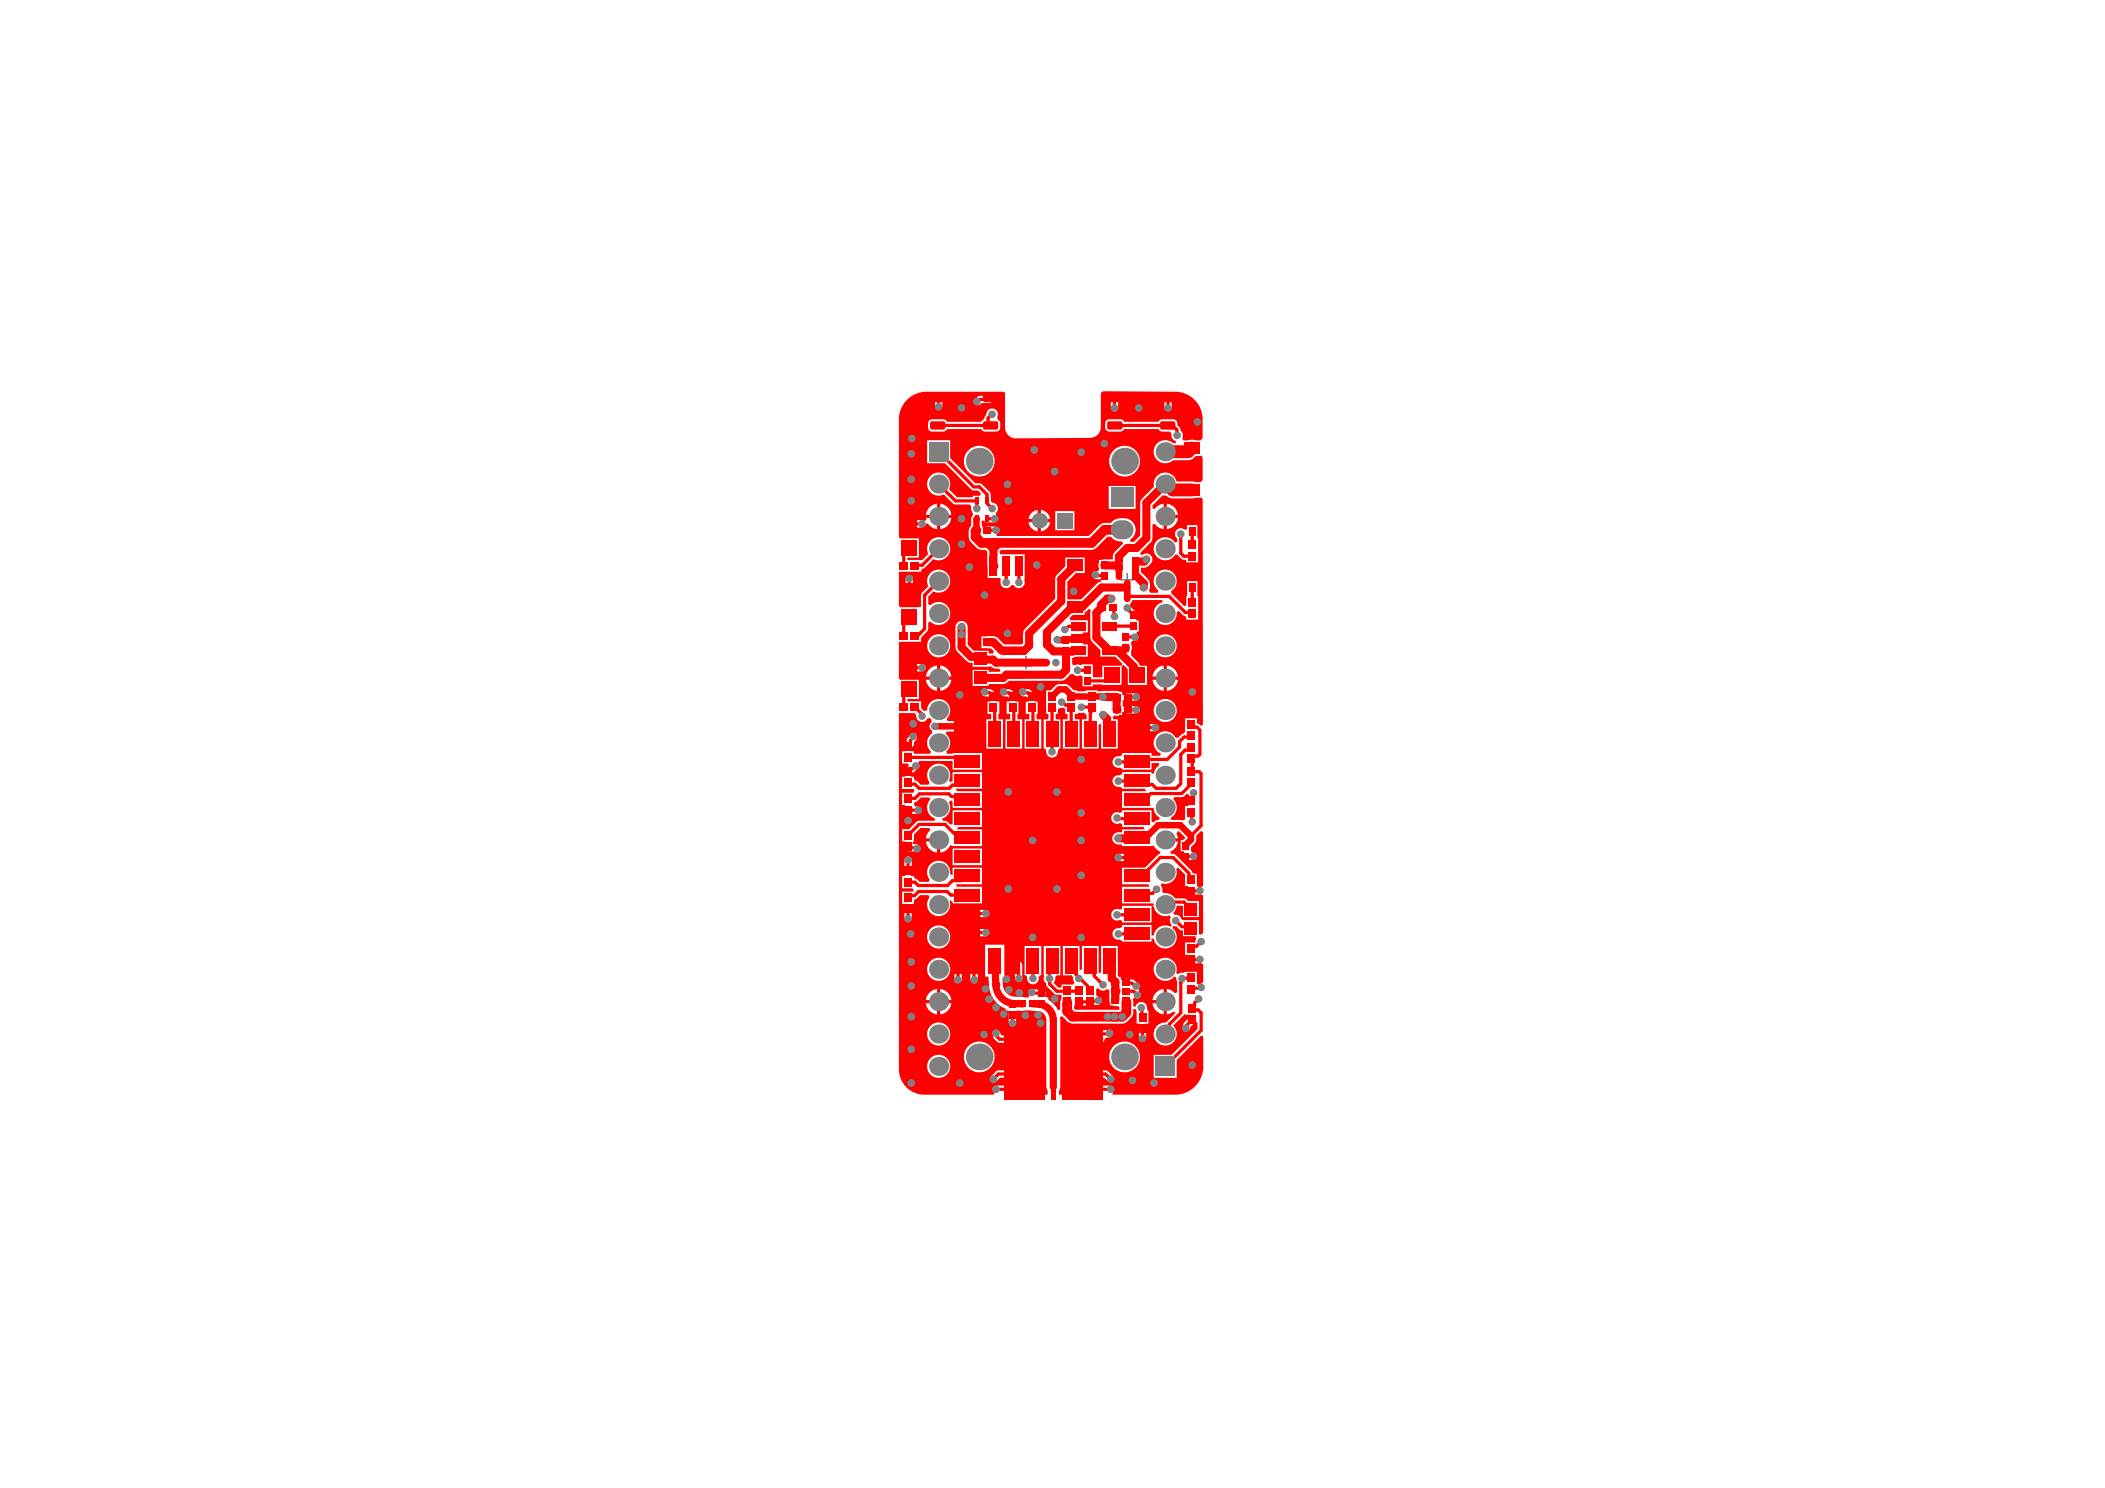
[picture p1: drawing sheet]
<svg xmlns="http://www.w3.org/2000/svg" width="297mm" height="210mm" viewBox="0 0 297 210" stroke-linecap="round" stroke-linejoin="round" font-family="sans-serif">
<path d="M140.2 83.1h1.8M141.1 82.2v1.8M143.9 93.5h1.8M144.8 92.6v1.8M158.2 81.8h1.8M159.1 80.9v1.8" fill="none" stroke="#008080" stroke-width=".18"/>
<g fill="#f00">
<path d="M164.4 118.3h1.8l-.2-.7 .2-.3h.2l.9 .9-.4 .3h-.3v1.6h.4l.1 .3a.51 .51 0 0 0-.2 .6 .51 .51 0 0 0 .6 .3h.9a.52 .52 0 0 0 .5-.6 .52 .52 0 0 0-.6-.4l-.2-.2v-.6a1.42 1.42 0 0 0 .7-1.6l.7-.7 .3 .1v7.6l-.1 .1a.69 .69 0 0 1-.8 0v-1.7l-.6-.1-.2-.4-2.2-2.2-.2-.1-.5-.1v-.3a1.78 1.78 0 0 0 1-1.4h-1.8z"/>
<path d="M165.7 112.4h1.3l.5-.4 .3 .1v.4a.52 .52 0 0 0-.1 .9l-.1 .3h-.4v1.9l-.3 .1h-1.6l-.1-.4a1.6 1.6 0 0 0 .4-2.5z"/>
<path d="M163.9 124.6a1.61 1.61 0 0 0 2.1-2l.3-.2 .9 1v1.6h.4l.1 .3a.52 .52 0 0 0-.1 .7 .52 .52 0 0 0 .6 .2l1.2-.1 .4 .2v5.3l-.3 .2-.3-.1v-1.9h-2.3l-.2-.2a.81 .81 0 0 0-1-.6l-.1-.2a1.49 1.49 0 0 0 .4-1h.9v1.6h2.3v-2.3h-1.5l-.4-.3-1.5-.1a1.6 1.6 0 0 0-1.6-.7l-.2-.3a.74 .74 0 0 0-.2-.8z"/>
<path d="M150.9 87.2l.5-.5h1.7v-.3l.6-.5 .2 .2v.3v3.9l1.4 1.4v.9h2.1l1 1-.2 .3h-2.6v1.6h-1.4v-1.8h-1.4l-.4 .1-.5-.1-.3 .2-.3-.2v-.9l.5-.2h1.7v-1.7h-.6l-.1-.3a.74 .74 0 0 0 0-1.1l.1-.3h.6v-1.7h-2.4z"/>
<path d="M151.6 141.8l.2-.1 .4 .1 2.7-.1a.56 .56 0 0 0 .6-.5 .56 .56 0 0 0-.5-.6l-.3-.2v-.9l.3-.1a.79 .79 0 0 0 1.2 .1l.3 .1 .1 2.2 1 .1 .4 .2v.4l-6.3-.1-.1-.1z"/>
<path d="M138.7 76.8h2.9l-1.4 1.5z"/>
<path d="M127.7 56.7a3.8 3.8 0 0 1 3.1-1.4h10.7l.3 .1v5a1.53 1.53 0 0 0 1.4 1.4h10.7a1.52 1.52 0 0 0 1.4-1.6v-4.6l.2-.3h10.3a3.9 3.9 0 0 1 3.9 3.9v2.6l-.3 .3-1.2-.1-1.2 .1-.2-.3 .1-.5-.3-.6-.1-.3-.4-.4v-.3a.58 .58 0 0 0-.5-.6h-1.6l-.4 .2-.1 .2h-4.9l-.1-.2-.4-.2h-1.6l-.4 .2-.1 .2a1.14 1.14 0 0 0 .3 1.3l1.8 .1 .4-.2 .1-.2h4.9l.3 .3 1.3 .1 .2 .4a.83 .83 0 0 0 .6 .9v.3h-.4a1.63 1.63 0 0 0-2.3 .1 1.63 1.63 0 0 0 0 2.3 1.63 1.63 0 0 0 2.3 0h2.5l.2-.1 .6-.5h.8l.1 .3v3.1l-.3 .3-3.4-.1-.1-.2a1.63 1.63 0 0 0-2-1 1.63 1.63 0 0 0-1.1 2l-1.8 1.9-.1 4.9-.9 .9h-.4l-.1-.3a1.63 1.63 0 0 0 .7-1.8 1.63 1.63 0 0 0-1.6-1.2 1.87 1.87 0 0 0-1.8 .7h-1.3l-1.9 1.8h-13v-.3a.51 .51 0 0 0 .5-.5 .51 .51 0 0 0-.6-.5h-1.9l-.1-.2v-.6l.4-.1 .4 .3 1.3-.1a.56 .56 0 0 0 .3-.5 .56 .56 0 0 0-.3-.5l-.1-.2 .2-.2a.81 .81 0 0 0-.7-1.3l-.2-.2v-.8l-.2-.5-1.2-1.2h-.8l-3.5-3.6v-2.5h-3.3v3.2h2.5l3.8 3.7 .3 .2h.6l.4 .4-.1 .3h-1v.2h-2.3l-1.1-1.1a1.63 1.63 0 0 0-1.2-2.3 1.63 1.63 0 0 0-1.9 1.8 1.63 1.63 0 0 0 2.4 1.2l1.4 1.4 2.3 .1 .2 .3-.1 .4 .3 .6-.3 .7v1a2.19 2.19 0 0 0 0 2.3 2.19 2.19 0 0 0 2.1 1.1l.2 .2 .1 3.7h1.8v.5a.82 .82 0 0 0 .5 .9 .82 .82 0 0 0 1-.4h.4v.1a.82 .82 0 0 0 1.1 .3 .82 .82 0 0 0 .3-1l.1-3.7h-3.4l-.2-.4 .3-.2h12.7l.4-.1 .3-.2 1.6-1.6h.5l.1 .2a1.77 1.77 0 0 0 1.5 .5l.1 .3-1.4 1.4-.1 .8-1.9 .1-.1 .8 .1 .7-.3 .1a.56 .56 0 0 0-.7 .5 .56 .56 0 0 0 .6 .6h.7v.3l-.5 .3-2.3 2.2h-2v-2.5l1.2-1.2h1.3v-2.1h-2.8v1.2l-1.3 1.5-.1 3.1-4.3 4.2-.2 .6v1.4l-.2 .2h-2.5l-.9-.9a1.95 1.95 0 0 0-1.6-.2h-.7v1.6l1.3 .1 .5 .4-.2 .3h-.6v-.4h-2.1l-.9-.8v-2.6a.86 .86 0 0 0-.8-.8 .86 .86 0 0 0-.9 .8v2.9l.3 .6 1.3 1.4 .3 .1 .6 .1v.6l2.5-.1 .1 .1a1.46 1.46 0 0 0 1.1 .2l.2 .4-.1 .1h-1.6v-.3h-2.2v2.3h2.2v-.3h2.1l.3-.1 .5-.4h7.4a2.07 2.07 0 0 0 1.3-.9h.3a.77 .77 0 0 0 1 .2l.4 .1v1.4h1.4v-.2h4.1v-2.6l.2-.2 .6 .6 .1 2.2h2.7v-2.7h-1.1l-.2-.5-1-.9v-.7a.76 .76 0 0 0 0-.9v-.3l.2-.2a.55 .55 0 0 0 .8-.2 .55 .55 0 0 0-.2-.8v-.3h.3v-1.6h-.4l.1-1-.8-.9-.2-.2 .4-.8h4.2v.4a1.63 1.63 0 0 0-1.2 1.9 1.63 1.63 0 0 0 1.9 1.3 1.63 1.63 0 0 0 1.3-1.8l.3-.2 .6 .6 .4 .1 .1 .5h1.7l-.1-5.4h-1.5l-.1 3.4-.3 .1-1.8-1.8v-.3a1.64 1.64 0 0 0 .5-2.4 1.64 1.64 0 0 0-2.5-.2 1.64 1.64 0 0 0 .2 2.5l-.1 .3h-1.1l-.2-.3 .1-.1a1.68 1.68 0 0 0-.2-1.5l-1-1v-.6a1.31 1.31 0 0 0 1.6-1.5 .86 .86 0 0 0-1.4-.3h-.2l-.1-.4 1.7-1.7v-2.2h.4a1.81 1.81 0 0 0 1.2 .7v-3.7a1.78 1.78 0 0 0-1.3 .8l-.3-.1v-.4l1.5-1.4h.5l.3 .2 .6 .2 4.1-.1 .1 .3v31.7l-.3 .2-.5-.3v-.8h-1.7v1.9l-.1 .3-.4 .1-.5 .5-.3-.1-.2-.2a1.64 1.64 0 0 0-2.6 0 1.64 1.64 0 0 0 .7 2.5l-.1 .3h-1.2v-.4h-4.2v.3l-.3 .2a.82 .82 0 0 0-1 .8 .82 .82 0 0 0 1 .8l.3 .3h4.2v-1h1l.1 .4a1.56 1.56 0 0 0-.8 1.1h-.3v-.2h-4.2v.3l-.3 .2a.83 .83 0 0 0-1 .8 .83 .83 0 0 0 1 .8l.3 .3h3.2l.2 .3h-3.4v2.4h4.2h.3v.1a1.57 1.57 0 0 0 .8 1.2v.4h-.4l-.4 .3-.3-.1v-1.6h-4.2l-.1 .3-.2 .1-.2-.1a.82 .82 0 0 0-1 .9 .82 .82 0 0 0 1.2 .6l.3 .2v.4h3.1l.1 .3h-3.2v.4a1.04 1.04 0 0 0-1.4 .9 .86 .86 0 0 0 .9 .8h.5v.2h4.5l.5 .6 .4 .2v.2l-.1 .2-.2 .1-1.8 1.8h-3.3v2.3h3.7l.2 .4h-3.9v2.3h4.5v.4h-4.5v.4l-.3 .1a.82 .82 0 0 0-1.2 .7 .82 .82 0 0 0 1.2 .8l.3 .1v.2h4.2v-2.3h.3l.1 .4a1.7 1.7 0 0 0 2.2 .9l.1 .3-.1 .3a.75 .75 0 0 0 .3 .8l-.3 .2a1.62 1.62 0 0 0-2.3 1.3l-.3-.1v-1.4h-4.2v.2l-.3 .2a.83 .83 0 0 0-1 .9 .83 .83 0 0 0 1 .7l.3 .3h4.2v-.4h.3l.1 .4a1.64 1.64 0 0 0 2.5 .7 1.64 1.64 0 0 0 0-2.6l.2-.3 .4 .1 .6 .5 .3 .1v.8h1.8l.1 .3-.2 .6h-1.4v1.7h.4l.1 .3a.52 .52 0 0 0-.1 .7 .52 .52 0 0 0 .6 .2l1.3-.1 .3 .2v2.5l-.6 .4-.3-.1v-1.7h-1.7l-.2 .1a.74 .74 0 0 0-.8 .2l-.2-.1v-.4a1.64 1.64 0 0 0-1.9-1.8 1.64 1.64 0 0 0-1.1 2.5 1.64 1.64 0 0 0 2.7 .2l.3 .1 .1 .6v1.5l-.3 .1a1.74 1.74 0 0 0-1.1-.6v3.6l.8-.4 .4 .2-1.3 1.3a1.63 1.63 0 0 0-1.8 2 1.63 1.63 0 0 0 2.4 1.1 1.63 1.63 0 0 0 .3-2.6l1.6-1.6h.7l.1 .4-.3 .3a1.2 1.2 0 0 0-.7 .9 .54 .54 0 0 0 .3 .8 .54 .54 0 0 0 .7-.4 .49 .49 0 0 1 .4-.5l.4-.4h.3v.9l-3.7 3.7h-2.5v3.2h3.2v-2.5l3.5-3.4 .3 .1v4.2a4 4 0 0 1-3.6 4h-9.2v-.3l.1-.1a.51 .51 0 0 0 .1-.5 .51 .51 0 0 0-.5-.4h-1.1l-.8-.8 .1-.3h.9l.7 .7a.51 .51 0 0 0 .7-.2 .51 .51 0 0 0-.1-.6l-.9-.9h-1.8l-1.1-1.1v-.5l2.4-2.5 .4-.5a.63 .63 0 0 0 .8-.3 .63 .63 0 0 0-.2-.8h-1.3a.51 .51 0 0 0-.5 .5v.5l-2.6 2.7-.1 2 .2 .4 2.7 2.7v.3h-5.7v-.5l.2-.6v-9.8l.3-.2 .7 .8 .4 .2 .3 .1h5.9a2.06 2.06 0 0 0 2.7-1.6v-.5h.3l.2 .4v1.7h.4l.1 .3-.2 .4v1.4a.51 .51 0 0 0 .5 .5 .51 .51 0 0 0 .5-.5v-1.4l-.2-.4 .1-.3h.5v-1.7l-.2-.4a.83 .83 0 0 0-.7-1 .83 .83 0 0 0-1 .7h-.3l-.1-1.1 .3-.2a.54 .54 0 0 0 .8-.1 .54 .54 0 0 0-.2-.8v-.3l.1-.2a.5 .5 0 0 0-.4-.7 .98 .98 0 0 0-1.1-.4 .49 .49 0 0 0-.8 .1l-.3-.1v-.4h-.3l-.2-.2v-4.2h-2.3v3.7l-.3 .2-.1-3.9h-2.3v3.3l-.3 .2-.1-3.5h-2.3v4.2h1.2l.4 1-.2 .3h-1.6v.4h-.5l-.7-.7a.77 .77 0 0 0 .3-.8l.2-.2h.5v-4.2h-2.3v4.2l.1 .1a.78 .78 0 0 0 .2 1l.2 .5 1 1 .3 .1h.7v.6l-.2 .5v1l-.3 .1a2.98 2.98 0 0 0-1.4-1.4v-.4h-.3l-.2-.3a.5 .5 0 0 0-.4-.8l-1.2-.1a.51 .51 0 0 0-.7 .2 .51 .51 0 0 0 .1 .7l-.1 .3-.9-.1a2.23 2.23 0 0 1-2.5-.9l-.1-.4-.1-1.3 .2-.2v-4.5h-2.7v4.5h.5l.1 1.3a3.7 3.7 0 0 0 2.3 3.2v.2h.4l.1 .4-.1 .2 .1 1.2a.52 .52 0 0 0 .5 .5 .52 .52 0 0 0 .5-.6l-.1-1.3 .1-.3h.8a3.4 3.4 0 0 1 1.9 0h.3a1.27 1.27 0 0 1 1.3 1.3v9.4l.1 .6v.5h-5.6l-.1-.3 2.9-2.9v-2l-.1-.3-2.6-2.7-.4-.1h-.5l-.2-.2a.55 .55 0 0 0-.7-.7 .55 .55 0 0 0-.3 .9v.3a1.31 1.31 0 0 0 1.5 .7l2.3 2.3v.5l-1.1 1.1h-2.2l-1 1a.51 .51 0 0 0 .2 .6 .51 .51 0 0 0 .6 0l.6-.6h1.3l.1 .3-.8 .8-1.4 .1a.5 .5 0 0 0-.3 .4 .5 .5 0 0 0 .3 .5l-.1 .3h-10.1l-.7-.1a3.6 3.6 0 0 1-2.5-3.5v-50.2h2.2l.2 .3v.3a.87 .87 0 0 0 .8 .6 .87 .87 0 0 0 .8-.5h.3l.2 .2v.4a.72 .72 0 0 0 .1 1.2v.3a1.61 1.61 0 0 0-.1 2.6l-.1 .3h-2.3v-.3h-.5v-.4a.89 .89 0 0 0 .5-.9 .65 .65 0 0 0 .4-.8 .65 .65 0 0 0-.7-.5l-.7 .9v.4l-.2 .2a.5 .5 0 0 0 0 .8l-.1 .3h-.4v1.7h.8l.2 .3a.84 .84 0 0 0-.6 1l.1 .2-.1 .4h-.4v1.7l1.7 .1-.1 .4h-1.6v1.8h.4l.1 .3a.52 .52 0 0 0-.1 .6 .52 .52 0 0 0 .4 .3h1.5a.52 .52 0 0 0 .5-.5 .52 .52 0 0 0-.5-.5h-.4l-.2-.2v-.2l.1-.3 .4-.1 .5-.5h1.1l.2 .3-.1 .1a1.62 1.62 0 0 0 .7 2.6v.3h-2.4l-1.2 1.2h-1v1.7h.4l.1 .4a.65 .65 0 0 0-.1 .6 .65 .65 0 0 0 .6 .4l.9 .1a.56 .56 0 0 0 .7-.5 .56 .56 0 0 0-.6-.6l-.6-.1 .3-.3v-1l.9-.9h1.2l.2 .3a1.74 1.74 0 0 0-.7 1.2h1.8v.2h.3v1.8a1.88 1.88 0 0 0 1.4-1.1l.3 .1h4.2v-2.3h-3.6l.2-.3h3.4v-2.4h-4.2v1.9l-.3 .1-.6-.5h-.5v-.3a1.6 1.6 0 0 0 .9-2.3l.2-.3 .2 .1 .1 .1v.9h4.2v-2.4h-3.5l-.2-.3h3.7v-2.4h-4.2v1.3l-.3 .1-.2-.2a1.63 1.63 0 0 0-1.6-2.4 1.63 1.63 0 0 0-1.1 2.7l-.2 .3h-1.1l-.4-.4-.4-.2-.1-.3v-.2h-.5l-.1-.4 1-.7a.51 .51 0 0 0 .2-.8l.1-.3h4.7v1.2h4.2v-2.4h-4.2v.1h-.8l-.1-.3 .2-.2a1.63 1.63 0 0 0-.2-2.3l.1-.3h1.5l.9 .9a.74 .74 0 0 0 1 0 .74 .74 0 0 0 0-1.1l-1.3-1.2-2-.1-.1-.3 .1-.2a1.63 1.63 0 0 0-.7-2.5 1.63 1.63 0 0 0-2.2 1.4l-.3 .2-.5-.4v-1h-2v-.3h1.7v-2.7h-2.7l-.1-.3v-5.1h3.1v-.5l.9-1.1 .1-1.1 .3-.1 .2 .1a1.63 1.63 0 0 0 2.2-.2 1.63 1.63 0 0 0-.1-2.3 1.63 1.63 0 0 0-2.3 .1l-.3-.1v-1.1l.7-.8 .1 .1a1.63 1.63 0 0 0 2.3-1.3 1.63 1.63 0 0 0-1.9-1.8 1.63 1.63 0 0 0-1.2 2.3l-1 1.1v1.8l-3 .1-.1-.3v-4.7h3.1l.1-.5 .4-.1 1.2-1.2a1.63 1.63 0 0 0 2.4-1.2 1.63 1.63 0 0 0-1.9-1.9 1.63 1.63 0 0 0-1.2 2.3l-.9 .9h-2.1v-.3h1.7v-2.7h-2.7l-.1-.3v-16.9l.1-.8 .3-.7zM137.5 56.3a.6 .6 0 0 0 .2 .8 .6 .6 0 0 0 .8-.2h1.1a.62 .62 0 0 0 .7-.6 .62 .62 0 0 0-.5-.7l-.4 .2-1.3 .1zM132 55.8a.5 .5 0 0 0-.1 .7v.9a.51 .51 0 0 0 .6 .5 .51 .51 0 0 0 .5-.5v-1.1l-.2-.4a.56 .56 0 0 0-.8-.1zM164.4 55.8l-.1 .4v1.3a.51 .51 0 0 0 .5 .6 .51 .51 0 0 0 .5-.6v-1.3l-.2-.4a.51 .51 0 0 0-.7 0zM156.9 55.8l-.1 .4v1.3a.51 .51 0 0 0 .5 .6 .51 .51 0 0 0 .5-.6v-1.1a.51 .51 0 0 0-.2-.7 .51 .51 0 0 0-.7 .1zM131.1 59.3a1.12 1.12 0 0 0 .2 1.5l1.8 .1 .4-.2 .1-.2h4.9l.1 .2 .4 .2h1.6a.58 .58 0 0 0 .5-.6v-.6l-.1-.4a.5 .5 0 0 1-.2-.7 .82 .82 0 0 0-.7-1 .82 .82 0 0 0-.9 .9l-.7 1h-4.9l-.1-.2-.4-.2h-1.6zM156.5 65.1a2.2 2.2 0 0 0 4.4 0 2.2 2.2 0 0 0-4.4 0zM136 65.1a2.2 2.2 0 0 0 4.4 0 2.2 2.2 0 0 0-4.4 0zM156.5 68.6v3.2h3.7v-3.2zM132.7 71v1.6h1.6a1.81 1.81 0 0 0-1.6-1.6zM131 71.7l-.4 .9h1.6v-1.6a1.81 1.81 0 0 0-1.2 .7zM164.7 71v1.6h1.5a1.81 1.81 0 0 0-1.5-1.6zM146.9 71.9v1.3h1.3a1.53 1.53 0 0 0-1.3-1.3zM145.4 72.5l-.3 .7h1.3v-1.3l-.7 .3zM128 73.4a.66 .66 0 0 0-.1 .6 .66 .66 0 0 0 .6 .4h1.6a.5 .5 0 0 0 .5-.5l.3-.1a1.73 1.73 0 0 0 1.3 .9v-1.6h-1.6l.1 .2a.39 .39 0 0 1-.6 .1h-1.4a.51 .51 0 0 0-.7 0zM164.7 73.1v1.6a1.81 1.81 0 0 0 1.5-1.6zM132.7 73.1v1.6a1.81 1.81 0 0 0 1.6-1.6zM163.1 76.4a1.63 1.63 0 0 0 .4 2.4 1.63 1.63 0 0 0 2.3-.6l.4 .1a1.23 1.23 0 0 0 1.2 .7v.3h1.7l-.1-5.2h-1.5v.5l-.3 .2a.82 .82 0 0 0-1.2 0 .82 .82 0 0 0 .1 1.2v.4l-.3 .1a1.62 1.62 0 0 0-2.7-.1zM148.9 72.1v2.7h2.7v-2.7zM145.1 73.7a1.53 1.53 0 0 0 1.3 1.3v-1.3zM146.9 73.7v1.3a1.53 1.53 0 0 0 1.3-1.3zM128 81.3l-.2 .3v1.8a.51 .51 0 0 0 .5 .5 .51 .51 0 0 0 .5-.5v-1.8a.51 .51 0 0 0-.3-.5 .51 .51 0 0 0-.5 .2zM162.8 91.1a1.65 1.65 0 0 0 3.3 0 1.65 1.65 0 0 0-3.3 0zM130.8 91.1a1.65 1.65 0 0 0 3.3 0 1.65 1.65 0 0 0-3.3 0zM128 93.3a.51 .51 0 0 0 0 .7l.7 .7h1.4a.51 .51 0 0 0 .5-.5 .51 .51 0 0 0-.5-.5h-1l-.4-.4a.51 .51 0 0 0-.7 0zM132.7 93.9v1.5h1.6a1.81 1.81 0 0 0-1.6-1.5zM131 94.6l-.4 .8h1.6v-1.5a1.81 1.81 0 0 0-1.2 .7zM164.7 93.9v1.5h1.5a1.81 1.81 0 0 0-1.5-1.5zM163 94.6l-.4 .8h1.6v-1.5a1.81 1.81 0 0 0-1.2 .7zM164.7 95.9v1.6a1.81 1.81 0 0 0 1.5-1.6zM162.6 95.9a1.81 1.81 0 0 0 1.6 1.6v-1.6zM132.7 95.9v1.6a1.81 1.81 0 0 0 1.6-1.6zM130.6 95.9a1.81 1.81 0 0 0 1.6 1.6v-1.6zM147.6 97.4v3.3h.3v.8h-.6v4.1h.2l.2 .3a.83 .83 0 0 0 .8 1 .83 .83 0 0 0 .8-1l.1-.3h.2v-4.1h-.6v-.8h.3v-.6l.3-.3h.4l.3 .2v.7h.3v.8h-.6v4.1h2.3v-4.1h-.6v-.8h.3l.3-.2 .1 .1a.64 .64 0 0 1 .9 .4v.5h-.6v4.1h2.3v-3.3l.3-.2 .1 3.5h2.3v-4.1h-.6l-.1-.3 .3-.3 .3 .1 .7-.1 .1-.5h.3l.4 .2h1.2a.51 .51 0 0 0 .5-.5 .51 .51 0 0 0-.5-.5h-1.2l-.3 .2-.4-.1v-.9l.4-.1 .3 .1h1.2a.51 .51 0 0 0 .5-.5 .51 .51 0 0 0-.5-.5h-1.2l-.4 .2h-.3l-.1-.4-.7-.1h-2.7v-.1h-1.7v.1h-1.2v-.1h-.5a1.89 1.89 0 0 0-3.2 0zM162.8 100.2a1.65 1.65 0 0 0 3.3 0 1.65 1.65 0 0 0-3.3 0zM160.1 103.2a.51 .51 0 0 0 0 .7 .51 .51 0 0 0 .7 0l.7-.8h1.5a.51 .51 0 0 0 .5-.5 .51 .51 0 0 0-.5-.5l-1.9 .1zM144 97.2a.61 .61 0 0 0-.1 .7 .61 .61 0 0 0 .5 .3h.4l.5 .4-.1 .4h-.5v1.7h.5v.8h-.6v4.1h2.3v-4.1h-.6v-.8h.1v-1.7h-.4l-.1-.4 .2-.3a1.43 1.43 0 0 0-1.5-1.1 .5 .5 0 0 0-.6 0zM141.3 97.2a.61 .61 0 0 0-.1 .7 .61 .61 0 0 0 .5 .3h.4l.5 .4-.1 .4h-.4v1.7h.4v.8h-.6v4.1h2.3v-4.1h-.6v-.8h.1v-1.7h-.4l-.1-.4 .2-.3a1.43 1.43 0 0 0-1.5-1.1 .5 .5 0 0 0-.6 0zM138.6 97.2a.61 .61 0 0 0-.1 .7 .61 .61 0 0 0 .5 .3h.4l.5 .4-.1 .4h-.4v1.7h.5v.8h-.7v4.1h2.3v-4.1h-.6v-.8h.1v-1.7h-.4l-.1-.4 .2-.3a1.43 1.43 0 0 0-1.5-1.1 .5 .5 0 0 0-.6 0zM130.6 118.7a1.81 1.81 0 0 0 1.6 1.6v-1.6zM157.4 120.6a.51 .51 0 0 0-.1 .6 .51 .51 0 0 0 .5 .3h2.5a.54 .54 0 0 0 .6-.7 .54 .54 0 0 0-.8-.4h-2.3zM134.4 119.7v2.3h4.2v-2.3zM127.8 121l-.2 .3v1.6l.2 .4-.1 .3h-.4v1.7h1.5l.1 .3-.1 .2h-1.5v1.7h.4l.1 .3-.2 .4v1.4a.51 .51 0 0 0 .5 .5 .51 .51 0 0 0 .5-.5v-1.4l-.2-.4 .1-.3h.5v-.6l.4-.2 .4-.4h1.2l.2 .3a1.64 1.64 0 0 0 1 2.6 1.64 1.64 0 0 0 1.8-2.2h.1l.3 .3v.1h4.2v-2.3h-3.5l-.2-.3 3.7-.1v-2.3h-4.2v1l-.3-.1a1.63 1.63 0 0 0-2.1-1.8 1.63 1.63 0 0 0-.8 2.6l-.1 .3h-1.3l-.3-.3-.4-.2-.1-.3h-.5l-.1-.3 .2-.4v-1.6a.51 .51 0 0 0-.3-.5 .51 .51 0 0 0-.5 .2zM136.1 128.6a.51 .51 0 0 0 0 .7 .51 .51 0 0 0 .7 .1h2.3a.51 .51 0 0 0 .5-.5 .51 .51 0 0 0-.5-.5h-2.5zM136.1 131.3a.51 .51 0 0 0 0 .7 .51 .51 0 0 0 .7 .1h2.3a.51 .51 0 0 0 .5-.5 .51 .51 0 0 0-.5-.6h-2.5zM130.8 132.2a1.65 1.65 0 0 0 3.3 0 1.65 1.65 0 0 0-3.3 0zM130.8 136.7a1.65 1.65 0 0 0 3.3 0 1.65 1.65 0 0 0-3.3 0zM142.7 135.2a.51 .51 0 0 0 0 .7l.5 .5v1.6a.53 .53 0 0 0 .6 .5 .53 .53 0 0 0 .4-.7v-1.6a1.83 1.83 0 0 0-.9-1.2h-.4zM134.8 136.5l-.1 .3v1.2a.53 .53 0 0 0 .4 .7 .53 .53 0 0 0 .6-.5v-1.2l.8-.8 .4 .5v1.5a.53 .53 0 0 0 .6 .5 .53 .53 0 0 0 .5-.7l-.1-1.7-1-1.1a.51 .51 0 0 0-.8 0zM144.6 133.4v4.2h.2l.2 .2a.83 .83 0 0 0 .8 1.1 .83 .83 0 0 0 .8-1.1l.1-.2h.2v-4.2zM132.7 139.5v1.6h1.6a1.81 1.81 0 0 0-1.6-1.6zM131 140.2l-.4 .9h1.6v-1.6a1.81 1.81 0 0 0-1.2 .7zM163 140.2l-.4 .9h1.6v-1.6a1.81 1.81 0 0 0-1.2 .7zM162.6 141.5a1.81 1.81 0 0 0 1.6 1.6v-1.6zM132.7 141.5v1.6a1.81 1.81 0 0 0 1.6-1.6zM130.6 141.5a1.81 1.81 0 0 0 1.6 1.6v-1.6zM130.8 145.9a1.65 1.65 0 0 0 3.3 0 1.65 1.65 0 0 0-3.3 0zM156.5 149.1a2.2 2.2 0 0 0 4.4 0 2.2 2.2 0 0 0-4.4 0zM136 149.1a2.2 2.2 0 0 0 4.4 0 2.2 2.2 0 0 0-4.4 0zM130.8 150.4a1.65 1.65 0 0 0 3.3 0 1.65 1.65 0 0 0-3.3 0z"/>
</g>
<path d="M137.8 70.7v1M139.3 70.7v.4l.7 .6M142 79.9v2.3M143.8 79.9v2.3" fill="none" stroke="#f00" stroke-width=".46"/>
<circle cx="137.8" cy="71.7" r=".23" fill="#f00"/>
<path d="M134.8 70.7h3" fill="none" stroke="#f00" stroke-width=".46"/>
<path d="M135.7 88.4v2.9l1.3 1.4h1.1l.3 .2" fill="none" stroke="#f00" stroke-width="1.1"/>
<path d="M138.5 76.6h1.7" fill="none" stroke="#f00" stroke-width="1.4"/>
<circle cx="140.2" cy="79.9" r=".57" fill="#f00"/>
<path d="M140.2 76.6v3.3M151.7 79.7h-.3l-.2 .3v.3l-1.4 1.4v3.1l-4.6 4.5v1.8M152.1 79.8l-.2 .2M141.4 91.8h3.2M152.7 85.6h-1l-.3 .3h-.4l-3.3 3.3v1.8l1 .9" fill="none" stroke="#f00" stroke-width="1.1"/>
<path d="M149.2 90.2l1.1 .1" fill="none" stroke="#f00" stroke-width=".91"/>
<path d="M150.8 88.4l-.5 .4M128.1 119.4l.2 .2h1l.1 .1M128.1 121.3v1.6M148.1 138v.8l1 1h3.4M145.6 140l.1 .1h1.3" fill="none" stroke="#f00" stroke-width=".46"/>
<circle cx="128.1" cy="121.3" r=".23" fill="#f00"/>
<path d="M128.1 128.2v1.4" fill="none" stroke="#f00" stroke-width=".46"/>
<circle cx="128.1" cy="128.2" r=".23" fill="#f00"/>
<path d="M139.3 73.2h1.1" fill="none" stroke="#f00" stroke-width=".46"/>
<circle cx="140.4" cy="73.2" r=".23" fill="#f00"/>
<g fill="none" stroke="#f00" stroke-width=".46">
<path d="M132.4 63.7l5 5h.8l1.1 1.1v.9M132.4 68.3l2.4 2.4M139.3 74.8h1.2M157.3 60h7.5l.3 .3h.7l.3 .3v.8M166.6 75.3v2.7l.5 .5h1.1M168.2 75v1.9M154.6 81.1l.1 .1h1l.1 .1M157.1 85.7l.1 .1v1.1l.1 .1M158.9 89.8l1.2 .1M159 82.9v.9l.3 .3h5.7l2.3 2.3h.8l.1 .1M168.1 114.6l.1 .1v1.1v.1M168.2 103.8l-.1 .2h-1l-.7 .6v.8"/>
<path d="M169.5 116.5l-1.4 1.4"/>
</g>
<path d="M137.8 73.2v1.6M161.7 117.8v.4M163.4 116.4h3.2l1.5 1.5v.5l-.8 .8v.1" fill="none" stroke="#f00" stroke-width=".91"/>
<path d="M155.4 85.7h.1M155.4 85.7l-.7 .7v3.5M156.8 84.4h-.6l-.8 .9v.4M159 82.9h-3.5l-2.8 2.7" fill="none" stroke="#f00" stroke-width="1.1"/>
<path d="M137.8 74.8l-.1 .1v.8l.8 .9M158.3 74.7h-2.4l-1.9 1.9h-13.8" fill="none" stroke="#f00" stroke-width="1.4"/>
<circle cx="168.2" cy="82.9" r=".23" fill="#f00"/>
<g fill="none" stroke="#f00" stroke-width=".46">
<path d="M139.8 56.2l-.2 .1h-1.3l-.3 .3h-.2M139.9 59.7l.3 .3h-7.9M139.9 58.7l.1-.3-.6 .6v.9l-.1 .1M128.3 93.7l.6 .5h1.2M129.1 99.8l.9 .8v.3l.1 .1M148.5 99.8v6.2M149.8 99h.2l.4 .5h.4l.4 .3M151.2 99.4v4.1M152.6 99.8l1.3-.1 .1 .1M168.2 82.9v2.1M128.9 103.9v.2l-.4 .4v.4l-.4 .4M129.2 108h-.1l-.4 .5h-.2l-.4 .4"/>
<path d="M151.2 103.5h.1M154 100.4l-.1 .2v2.9M166.4 105.4l-1.7 1.7h-4l-.4 .4h-2.5M168.2 102.2l.4 .4h.3l.4 .4v3.4l-.3 .3h-.4l-.4 .3v1.9h1l.3 .2v7.4M168.2 110.4l-1.4 1.5h-4.4l-.2 .2h-1.1l-.7 .7M168.2 105.4l-.3 .4h-.7l-.6 .6v4.1l-.6 .7h-2.9l-.5-.5h-1.6l-.6-.6M168.4 111.8l-.1 .2v.7l-.2 .3M140.5 145.8l.2 .1v.3l.4 .4h.8M143.1 151.5h-2.2l-.7 .7M152.7 150.1l1.5 1.4h1.8l.7 .7M156.5 145.8h-1.1v.8"/>
</g>
<path d="M155.8 79.8h2l.1 .1v.3M161.8 78.9l-.3 .3h-1.2M164.4 68.3l-2.6 2.6v5l-1.4 1.4h-1.3l-1.2 1.2v.7M155.6 98.3h2M161.4 82.3v.6M160.7 117.8l-.4 .5" fill="none" stroke="#f00" stroke-width="1.1"/>
<path d="M164.7 68.3l.8 .8" fill="none" stroke="#f00" stroke-width="1.8"/>
<path d="M148.6 98.1h.1M151.1 98l-.8-.8h-.8l-1 1.1M151.2 98.3h4.4M163.4 116.4l-1.3 1.3h-.3l-.1 .1" fill="none" stroke="#f00" stroke-width=".91"/>
<path d="M140.4 135.5v1.3" fill="none" stroke="#f00" stroke-width="1"/>
<circle cx="140.5" cy="138.9" r=".51" fill="#f00"/>
<path d="M140.4 136.8l.1 2.1M142.8 141.6h1.4" fill="none" stroke="#f00" stroke-width="1"/>
<path d="M132.3 56.2l.2 .1v1.1M157.3 56.2v1.3M164.8 56.2v1.3M128.3 81.6v1.8M128.3 97.2l-.8 .8v1.8M128.1 114.3h1.5M128.5 117.5h.1M133.4 116.3h-3.7l-1.6 1.5M136.5 123.6l-.7 .6h-1.4l-.7 .7h-4.1l-.5-.5h-.6M136.5 126.3h-2.3l-.5-.5h-4.1l-.6 .5h-.6l-.3 .3M153.9 135.5l.5 .6v1.6l1.2 1.2" fill="none" stroke="#f00" stroke-width=".46"/>
<path d="M145.2 91.1l-.6 .7" fill="none" stroke="#f00" stroke-width="1.1"/>
<path d="M156.3 143.4h2.1" fill="none" stroke="#f00" stroke-width="1.4"/>
<circle cx="157.3" cy="143.4" r=".68" fill="#f00"/>
<path d="M150.6 141.4v1.3l.7 .7h5M150.6 141.7h.1M158.9 141.3v1.5l-.5 .6" fill="none" stroke="#f00" stroke-width="1.4"/>
<g fill="none" stroke="#f00" stroke-width=".46">
<path d="M138.9 97.6l.1 .1h.7l.5 .6M141.6 97.6l.1 .1h.7l.5 .6M144.3 97.6l.1 .1h.7l.5 .6M145.2 97.9h.1M135.1 138.2l.1-1.4 1.3-1.3 .9 1 .1 1.7M139.1 131.6h-2.5l-.1 .1M139.1 128.9h-2.5l-.1 .1M151.2 135.5l.6 .7v1.3l.4 .4v.1h.2l1.1 1.1v.3l.4 .4M152.7 138.3h.1M158.9 139.8h1.1l.5 .6M158.9 138.6l.2 .1h.6l.5 .4h.1M160.4 129h-.1h-2.7"/>
<path d="M141.9 146.6l2.6 2.6v1.8l-2.6 2.7h-1.4M142.8 143.1l.1 1.2M144.5 150.1l-1.4 1.4M155 141.1l-.1 .1h-.9l-.1 .1h-1.7M155.4 146.6l-2.7 2.6v1.8l2.7 2.7h1.3M161 142.2l.1 .1v1.1l.1 .1M161.2 145.1v1.4"/>
</g>
<path d="M145.8 141.6h.6M148.6 143.9v9.4" fill="none" stroke="#f00" stroke-width="1"/>
<path d="M152.2 90.1l-.1 .1h-1.6l-.2 .1M131.9 102.5h3.5l1.1 1" fill="none" stroke="#f00" stroke-width=".91"/>
<path d="M139.4 90.6h.8l1.2 1.2M148.7 91.9h1.6M156.5 135.5l.4 .3v2.2l.5 .5v1.3" fill="none" stroke="#f00" stroke-width="1.1"/>
<circle cx="157.4" cy="139.8" r=".57" fill="#f00"/>
<path d="M157.4 139.8v1.3" fill="none" stroke="#f00" stroke-width="1.1"/>
<circle cx="157.4" cy="139.8" r=".57" fill="#f00"/>
<g fill="none" stroke="#f00" stroke-width=".46">
<path d="M128.3 73.7l.2 .2h1.6M128.3 77.3l-.8 .8v1.7M129.5 79.7v.1M129.5 79.7h.1M132.4 77.4l-2.3 2.3h-.6M128.3 87l-.8 .8v1.9M132.4 82l-1.9 2v4.7l-1 1M140.2 99.8l.2 .2v3.5M142.9 99.8l.2 .2v3.5M145.6 99.8l.2 .2v3.5M150.8 88.4h1.4M157.3 88.3h.1"/>
<path d="M159.1 85.8v.1l.9 .9M159.1 98.3h1.2M160.1 88.3h-3.9M128.1 112.7l1-.1 .7-.6h4.1l.4 .4h1.8l.4 .4M128.1 106.8h7.8l.6 .6M133.4 116.3l1.2 1.2h1.2l.7 .7M136.5 110.1l-.7 .6h-1.4l-.5 .5h-4.2l-.6-.6h-.8l-.2-.2M159.1 100.1h1.2M160.4 110.1l-.1 .1h-2.5M163 102.6h-1.7l-.9 .9M143.1 135.5l.6 .7 .1 1.8M145.8 135.5v2.5"/>
<path d="M160.4 120.9l-.1 .1h-2.5M160.4 123.6h.9l.7-.7v-.2l1.7-1.7h1.8l2.3 2.2v1.2l.1 .1M160.4 131.7h-.1h-2.5M163.2 125.5l-.6 .5h-1.9M164.4 127.6l.4-.4h2.3l1 1M168.1 138h-1.3l-.1 .1-.1 4.8-1.6 1.6v.2l-.6 .6v.6M168.4 120.8h-1.1M169.3 135.3l-1.2 .1M169.3 125.6l-1.2 .1M169.5 139.3l-.1 .1h-1.2l-.1 .1M167.9 144.2h.1M168.2 143.8l-.7 .8v.3l-.2 .1"/>
<path d="M169.1 140.9l-.5 .6v.4l-.4 .4 .2 .2h.7l.4 .4v2.5l-5.1 5M169.1 140.9h.1"/>
</g>
<path d="M138.5 93h1.6l.4 .5h4.9M149.8 95.2h-7.8l-.4 .4h-3.5M150.4 92.5v2M152.2 91.8h-.7l-.2 .1h-.9M157.7 91.8l2.3 2.2v.8l.5 .5M158.9 91.4l-.4 .4h-1.9M157.8 118.3h2.5" fill="none" stroke="#f00" stroke-width="1.1"/>
<circle cx="145.8" cy="135.5" r=".23" fill="#f00"/>
<path d="M157.6 115.4l.1 .1h2.7M148.5 135.5l-.4 .4v2.1M160.7 126l-.3 .3M165.9 129.9l.9 .8h1.1l.2 .2M169.5 132.8l-.7 .7h-.4l-.3 .3" fill="none" stroke="#f00" stroke-width=".46"/>
<path d="M157.6 98.3v1.8M155.6 100.8l.6 .6v1.8l.3 .3M160.7 117.8h1" fill="none" stroke="#f00" stroke-width="1.1"/>
<circle cx="157.6" cy="100.1" r=".57" fill="#f00"/>
<path d="M150.4 94.5l-.6 .7M154.7 89.9l1.4 1.4v.5M156.1 91.8h.1M156.1 91.8h.4M156.6 91.8h-.1M160.3 81.2l1.1 1.1" fill="none" stroke="#f00" stroke-width="1.1"/>
<path d="M153.5 94.5l-1.4 .1M156.9 95.3l-.8 .7h-2.6" fill="none" stroke="#f00" stroke-width=".46"/>
<path d="M164.4 68.3h.3M165.5 69.1h2.7M168.2 63.2l-.6 .5h-3.2" fill="none" stroke="#f00" stroke-width="1.8"/>
<path d="M140.5 138.9a2.79 2.79 0 0 0 2.3 2.7M144.2 141.6h.1M146.4 141.6a2.27 2.27 0 0 1 2.2 2.3" fill="none" stroke="#f00" stroke-width="1"/>
<g fill="#808080">
<circle cx="162.8" cy="152.8" r=".54"/>
<circle cx="159.4" cy="145.9" r=".54"/>
<circle cx="152.6" cy="63.8" r=".54"/>
<circle cx="149.1" cy="111.7" r=".54"/>
<circle cx="152.6" cy="118.6" r=".54"/>
<circle cx="149.1" cy="125.4" r=".54"/>
<circle cx="152.6" cy="132.2" r=".54"/>
<circle cx="142.3" cy="70.6" r=".54"/>
<circle cx="142.3" cy="111.7" r=".54"/>
<circle cx="145.7" cy="118.6" r=".54"/>
<circle cx="142.3" cy="125.4" r=".54"/>
<circle cx="145.7" cy="132.2" r=".54"/>
<circle cx="135.4" cy="98" r=".54"/>
<circle cx="138.9" cy="145.9" r=".54"/>
<circle cx="135.4" cy="152.8" r=".54"/>
<circle cx="128.6" cy="70.6" r=".54"/>
<circle cx="128.6" cy="139.1" r=".54"/>
<circle cx="128.6" cy="152.8" r=".54"/>
<circle cx="142" cy="82.2" r=".54"/>
<circle cx="136.8" cy="80" r=".54"/>
<circle cx="138.9" cy="84" r=".54"/>
<circle cx="143.8" cy="82.2" r=".54"/>
<circle cx="140" cy="71.7" r=".54"/>
<circle cx="137.8" cy="71.7" r=".54"/>
<circle cx="135.7" cy="76.8" r=".54"/>
<circle cx="135.7" cy="88.4" r=".54"/>
<circle cx="135.7" cy="89.5" r=".54"/>
<circle cx="149.2" cy="90.2" r=".54"/>
<circle cx="150.3" cy="88.8" r=".54"/>
<circle cx="148.8" cy="140.9" r=".54"/>
<circle cx="145.6" cy="140" r=".54"/>
<circle cx="129.4" cy="119.7" r=".54"/>
<circle cx="128.1" cy="121.3" r=".54"/>
<circle cx="128.1" cy="129.6" r=".54"/>
<circle cx="128.1" cy="115.8" r=".54"/>
<circle cx="148.8" cy="66.5" r=".54"/>
<circle cx="135.7" cy="73.2" r=".54"/>
<circle cx="140.4" cy="73.2" r=".54"/>
<circle cx="140.5" cy="74.8" r=".54"/>
<circle cx="142.2" cy="68.3" r=".54"/>
<circle cx="152.6" cy="123.5" r=".54"/>
<circle cx="152.6" cy="114.7" r=".54"/>
<circle cx="152.6" cy="107.1" r=".54"/>
<circle cx="154.6" cy="81.1" r=".54"/>
<circle cx="168.2" cy="115.9" r=".54"/>
<circle cx="156.8" cy="84.4" r=".54"/>
<circle cx="166.1" cy="61.4" r=".54"/>
<circle cx="128.7" cy="61.9" r=".54"/>
<circle cx="128.6" cy="64" r=".54"/>
<circle cx="128.6" cy="67.6" r=".54"/>
<circle cx="159.8" cy="152.4" r=".54"/>
<circle cx="168.2" cy="150.2" r=".54"/>
<circle cx="128.6" cy="148" r=".54"/>
<circle cx="128.6" cy="143.4" r=".54"/>
<circle cx="128.6" cy="135.7" r=".54"/>
<circle cx="128.5" cy="131.7" r=".54"/>
<circle cx="146.8" cy="96.9" r=".54"/>
<circle cx="151.5" cy="83.4" r=".54"/>
<circle cx="155.8" cy="62.6" r=".54"/>
<circle cx="145.9" cy="63.5" r=".54"/>
<circle cx="146.3" cy="79.7" r=".54"/>
<circle cx="142.2" cy="89.3" r=".54"/>
<circle cx="166.6" cy="75.3" r=".54"/>
<circle cx="157.3" cy="87" r=".54"/>
<circle cx="160.1" cy="89.9" r=".54"/>
<circle cx="161.8" cy="78.9" r=".54"/>
<circle cx="161.4" cy="82.9" r=".54"/>
<circle cx="149.8" cy="99" r=".54"/>
<circle cx="168.4" cy="111.8" r=".54"/>
<circle cx="130.1" cy="101" r=".54"/>
<circle cx="128.9" cy="103.9" r=".54"/>
<circle cx="129.2" cy="108" r=".54"/>
<circle cx="148.5" cy="106.1" r=".54"/>
<circle cx="152.6" cy="99.8" r=".54"/>
<circle cx="149" cy="93.5" r=".54"/>
<circle cx="130.1" cy="94.2" r=".54"/>
<circle cx="157.8" cy="107.5" r=".54"/>
<circle cx="155.6" cy="98.3" r=".54"/>
<circle cx="137.8" cy="56.6" r=".54"/>
<circle cx="140" cy="58.4" r=".54"/>
<circle cx="140.2" cy="152.2" r=".54"/>
<circle cx="140.5" cy="145.8" r=".54"/>
<circle cx="156.5" cy="145.8" r=".54"/>
<circle cx="156.7" cy="152.2" r=".54"/>
<circle cx="164.8" cy="57.5" r=".54"/>
<circle cx="157.3" cy="57.5" r=".54"/>
<circle cx="132.5" cy="57.4" r=".54"/>
<circle cx="168.2" cy="97.6" r=".54"/>
<circle cx="169" cy="59.5" r=".54"/>
<circle cx="160.7" cy="57.5" r=".54"/>
<circle cx="135.7" cy="57.5" r=".54"/>
<circle cx="128.3" cy="81.6" r=".54"/>
<circle cx="128.9" cy="102.1" r=".54"/>
<circle cx="146.8" cy="144.3" r=".54"/>
<circle cx="141.6" cy="143.1" r=".54"/>
<circle cx="144.7" cy="143.2" r=".54"/>
<circle cx="139.1" cy="139.5" r=".54"/>
<circle cx="139.6" cy="140.9" r=".54"/>
<circle cx="140.6" cy="142.1" r=".54"/>
<circle cx="146.5" cy="143.2" r=".54"/>
<circle cx="143.8" cy="140.1" r=".54"/>
<circle cx="142.4" cy="139.6" r=".54"/>
<circle cx="142" cy="138.1" r=".54"/>
<circle cx="129.6" cy="114.3" r=".54"/>
<circle cx="158.4" cy="143.4" r=".54"/>
<circle cx="157.3" cy="143.4" r=".54"/>
<circle cx="156.3" cy="143.4" r=".54"/>
<circle cx="157.6" cy="129" r=".54"/>
<circle cx="155" cy="141.1" r=".54"/>
<circle cx="155.6" cy="138.9" r=".54"/>
<circle cx="142.9" cy="144.3" r=".54"/>
<circle cx="140.5" cy="153.7" r=".54"/>
<circle cx="156.7" cy="153.7" r=".54"/>
<circle cx="137.5" cy="138.2" r=".54"/>
<circle cx="135.1" cy="138.2" r=".54"/>
<circle cx="139.1" cy="131.6" r=".54"/>
<circle cx="139.1" cy="128.9" r=".54"/>
<circle cx="144.3" cy="97.6" r=".54"/>
<circle cx="138.9" cy="97.6" r=".54"/>
<circle cx="141.6" cy="97.6" r=".54"/>
<circle cx="131.9" cy="102.5" r=".54"/>
<circle cx="161.2" cy="146.5" r=".54"/>
<circle cx="160.5" cy="140.4" r=".54"/>
<circle cx="160.3" cy="139.1" r=".54"/>
<circle cx="161" cy="142.2" r=".54"/>
<circle cx="143.8" cy="138" r=".54"/>
<circle cx="167.3" cy="145" r=".54"/>
<circle cx="169.5" cy="139.3" r=".54"/>
<circle cx="169.3" cy="135.3" r=".54"/>
<circle cx="169.3" cy="125.6" r=".54"/>
<circle cx="168.4" cy="120.8" r=".54"/>
<circle cx="157.8" cy="121" r=".54"/>
<circle cx="163" cy="102.6" r=".54"/>
<circle cx="160.3" cy="100.1" r=".54"/>
<circle cx="160.3" cy="98.3" r=".54"/>
<circle cx="159.1" cy="85.8" r=".54"/>
<circle cx="130.1" cy="73.9" r=".54"/>
<circle cx="169.1" cy="140.9" r=".54"/>
<circle cx="166.8" cy="138" r=".54"/>
<circle cx="157.8" cy="131.7" r=".54"/>
<circle cx="157.8" cy="118.3" r=".54"/>
<circle cx="157.8" cy="110.2" r=".54"/>
<circle cx="163.2" cy="125.5" r=".54"/>
<circle cx="145.8" cy="138" r=".54"/>
<circle cx="165.9" cy="129.9" r=".54"/>
<circle cx="152.2" cy="138" r=".54"/>
<circle cx="148.1" cy="138" r=".54"/>
<circle cx="169.5" cy="132.8" r=".54"/>
<circle cx="157.6" cy="115.4" r=".54"/>
<circle cx="155.6" cy="100.8" r=".54"/>
<circle cx="152.1" cy="94.6" r=".54"/>
<circle cx="132.4" cy="145.9" r="1.35"/>
<circle cx="132.4" cy="141.3" r="1.35"/>
<circle cx="132.4" cy="150.4" r="1.35"/>
<circle cx="138.2" cy="149.1" r="1.89"/>
<circle cx="158.7" cy="149.1" r="1.89"/>
<circle cx="164.4" cy="145.9" r="1.35"/>
<circle cx="164.4" cy="141.3" r="1.35"/>
<circle cx="132.4" cy="118.5" r="1.35"/>
<circle cx="132.4" cy="136.7" r="1.35"/>
<circle cx="132.4" cy="132.2" r="1.35"/>
<circle cx="132.4" cy="123" r="1.35"/>
<circle cx="132.4" cy="113.9" r="1.35"/>
<circle cx="132.4" cy="127.6" r="1.35"/>
<circle cx="164.4" cy="136.7" r="1.35"/>
<circle cx="164.4" cy="132.2" r="1.35"/>
<circle cx="164.4" cy="127.6" r="1.35"/>
<circle cx="164.4" cy="123" r="1.35"/>
<circle cx="164.4" cy="118.5" r="1.35"/>
<circle cx="132.4" cy="100.2" r="1.35"/>
<circle cx="132.4" cy="91.1" r="1.35"/>
<circle cx="132.4" cy="95.7" r="1.35"/>
<circle cx="132.4" cy="104.8" r="1.35"/>
<circle cx="132.4" cy="109.4" r="1.35"/>
<circle cx="164.4" cy="113.9" r="1.35"/>
<circle cx="164.4" cy="109.4" r="1.35"/>
<circle cx="164.4" cy="104.8" r="1.35"/>
<circle cx="164.4" cy="100.2" r="1.35"/>
<circle cx="164.4" cy="95.7" r="1.35"/>
<circle cx="164.4" cy="91.1" r="1.35"/>
<circle cx="164.4" cy="86.5" r="1.35"/>
<circle cx="132.4" cy="86.5" r="1.35"/>
<circle cx="132.4" cy="82" r="1.35"/>
<circle cx="132.4" cy="77.4" r="1.35"/>
<circle cx="146.7" cy="73.4" r="1.08"/>
<circle cx="132.4" cy="72.8" r="1.35"/>
<circle cx="132.4" cy="68.3" r="1.35"/>
<circle cx="138.2" cy="65.1" r="1.89"/>
<circle cx="164.4" cy="82" r="1.35"/>
<circle cx="164.4" cy="77.4" r="1.35"/>
</g>
<g fill="#808080">
<path d="M163.1 149.1h2.7v2.7h-2.7z" fill-rule="evenodd"/>
<path d="M131.1 62.4h2.7v2.7h-2.7z" fill-rule="evenodd"/>
</g>
<path d="M158.1 74.7h.5" fill="none" stroke="#808080" stroke-width="2.7"/>
<g fill="#808080">
<path d="M149.2 72.4h2.1v2.1h-2.1z" fill-rule="evenodd"/>
<path d="M156.7 68.8h3.3v2.7h-3.3z" fill-rule="evenodd"/>
</g>
<g fill="#808080">
<circle cx="164.4" cy="72.8" r="1.35"/>
<circle cx="164.4" cy="68.3" r="1.35"/>
<circle cx="158.7" cy="65.1" r="1.89"/>
<circle cx="164.4" cy="63.7" r="1.35"/>
</g>
<g fill="#f00">
<path d="M135 82.8h2.1v3.2h-2.1z" fill-rule="evenodd"/>
<path d="M145 82.8h2.2v3.2h-2.2z" fill-rule="evenodd"/>
<path d="M137.8 78.5h1.1v2.8h-1.1z" fill-rule="evenodd"/>
<path d="M139.6 78.5h1.1v2.8h-1.1z" fill-rule="evenodd"/>
<path d="M141.4 78.5h1.1v2.8h-1.1z" fill-rule="evenodd"/>
<path d="M143.2 78.5h1.1v2.8h-1.1z" fill-rule="evenodd"/>
<path d="M150.6 78.9h2.2v1.7h-2.2z" fill-rule="evenodd"/>
<path d="M150.6 84.8h2.2v1.7h-2.2z" fill-rule="evenodd"/>
<path d="M127.6 104.7h1.1v1.2h-1.1z" fill-rule="evenodd"/>
<path d="M127.6 106.2h1.1v1.2h-1.1z" fill-rule="evenodd"/>
<path d="M127.6 108.3h1.1v1.1h-1.1z" fill-rule="evenodd"/>
<path d="M127.6 109.8h1.1v1.2h-1.1z" fill-rule="evenodd"/>
<path d="M127.6 112.1h1.1v1.2h-1.1z" fill-rule="evenodd"/>
<path d="M127.6 113.7h1.1v1.2h-1.1z" fill-rule="evenodd"/>
<path d="M127.6 117.2h1.1v1.2h-1.1z" fill-rule="evenodd"/>
<path d="M127.6 118.8h1.1v1.2h-1.1z" fill-rule="evenodd"/>
<path d="M127.6 123.9h1.1v1.1h-1.1z" fill-rule="evenodd"/>
<path d="M127.6 122.3h1.1v1.2h-1.1z" fill-rule="evenodd"/>
<path d="M127.6 126h1.1v1.2h-1.1z" fill-rule="evenodd"/>
<path d="M127.6 127.6h1.1v1.2h-1.1z" fill-rule="evenodd"/>
<path d="M167.5 101.6h1.1v1.2h-1.1z" fill-rule="evenodd"/>
<path d="M167.5 103.2h1.1v1.2h-1.1z" fill-rule="evenodd"/>
<path d="M167.5 108.3h1.1v1.1h-1.1z" fill-rule="evenodd"/>
<path d="M167.5 109.8h1.1v1.2h-1.1z" fill-rule="evenodd"/>
<path d="M139 59.4h1.6l.3 .3v.6l-.3 .3h-1.6l-.3-.3v-.6z" fill-rule="evenodd"/>
<path d="M131.2 59.7l.3-.3h1.6l.3 .3v.6l-.3 .3h-1.6l-.3-.3z" fill-rule="evenodd"/>
<path d="M139 55.6h1.6l.3 .3v.5l-.3 .3h-1.6l-.3-.3v-.5z" fill-rule="evenodd"/>
<path d="M131.2 55.9l.3-.3h1.6l.3 .3v.5l-.3 .3h-1.6l-.3-.3z" fill-rule="evenodd"/>
<path d="M158.6 82.2l.5-.4 .4 .4v2.3l-.4 .4-.5-.4z" fill-rule="evenodd"/>
<path d="M157.4 79.1l.5-.5 .5 .5v2.2l-.5 .5-.5-.5z" fill-rule="evenodd"/>
<path d="M159.8 78.6h.9v3.2h-.9z" fill-rule="evenodd"/>
<path d="M145.3 141.2h1v.9h-1z" fill-rule="evenodd"/>
<path d="M143.8 141.2h1v.9h-1z" fill-rule="evenodd"/>
<path d="M153.3 140.7h1.1v1.2h-1.1z" fill-rule="evenodd"/>
<path d="M153.3 139.2h1.1v1.1h-1.1z" fill-rule="evenodd"/>
<path d="M142.4 142.6h.9v1h-.9z" fill-rule="evenodd"/>
<path d="M142.4 141.1h.9v1h-.9z" fill-rule="evenodd"/>
<path d="M146.6 141.1h.9v1h-.9z" fill-rule="evenodd"/>
<path d="M146.6 139.6h.9v1h-.9z" fill-rule="evenodd"/>
<path d="M160.7 144.5h1.1v1.2h-1.1z" fill-rule="evenodd"/>
<path d="M160.7 142.9h1.1v1.2h-1.1z" fill-rule="evenodd"/>
<path d="M167.7 143.3h1.1v1.1h-1.1z" fill-rule="evenodd"/>
<path d="M167.7 141.7h1.1v1.2h-1.1z" fill-rule="evenodd"/>
<path d="M167.5 138.9h1.1v1.2h-1.1z" fill-rule="evenodd"/>
<path d="M167.5 137.4h1.1v1.1h-1.1z" fill-rule="evenodd"/>
<path d="M167.5 134.8h1.1v1.2h-1.1z" fill-rule="evenodd"/>
<path d="M167.5 133.2h1.1v1.2h-1.1z" fill-rule="evenodd"/>
<path d="M167.5 125.1h1.1v1.2h-1.1z" fill-rule="evenodd"/>
<path d="M167.5 123.5h1.1v1.2h-1.1z" fill-rule="evenodd"/>
<path d="M167.5 112.4h1.1v1.2h-1.1z" fill-rule="evenodd"/>
<path d="M167.5 114h1.1v1.2h-1.1z" fill-rule="evenodd"/>
<path d="M145 97.7h1.1v1.1h-1.1z" fill-rule="evenodd"/>
<path d="M145 99.2h1.1v1.2h-1.1z" fill-rule="evenodd"/>
<path d="M167.5 106.4h1.1v1.2h-1.1z" fill-rule="evenodd"/>
<path d="M167.5 104.8h1.1v1.2h-1.1z" fill-rule="evenodd"/>
<path d="M149.9 89.8h.9v1h-.9z" fill-rule="evenodd"/>
<path d="M149.9 91.4h.9v1h-.9z" fill-rule="evenodd"/>
<path d="M167.1 62.4h2.2v1.6h-2.2z" fill-rule="evenodd"/>
<path d="M167.1 68.3h2.2v1.6h-2.2z" fill-rule="evenodd"/>
<path d="M159.4 94.2h2.2v2.1h-2.2z" fill-rule="evenodd"/>
<path d="M155.8 94.2h2.2v2.1h-2.2z" fill-rule="evenodd"/>
<path d="M141.7 145.1h5.7v10h-5.7z" fill-rule="evenodd"/>
<path d="M149.9 145.1h5.7v10h-5.7z" fill-rule="evenodd"/>
<path d="M148.3 152.8h.7v2.3h-.7z" fill-rule="evenodd"/>
<path d="M156.9 140.6h1v.9h-1z" fill-rule="evenodd"/>
<path d="M158.4 140.6h1v.9h-1z" fill-rule="evenodd"/>
<path d="M144.8 93.5l.5-.6h2.3l.6 .6-.6 .5h-2.3z" fill-rule="evenodd"/>
<path d="M141.4 95.2l.6-.6h2.2l.6 .6-.6 .5h-2.2z" fill-rule="evenodd"/>
<path d="M141.4 91.2h3.4v1.1h-3.4z" fill-rule="evenodd"/>
<path d="M158.4 139.4h1v.9h-1z" fill-rule="evenodd"/>
<path d="M156.9 139.4h1v.9h-1z" fill-rule="evenodd"/>
<path d="M158.4 138.1h1v.9h-1z" fill-rule="evenodd"/>
<path d="M156.9 138.1h1v.9h-1z" fill-rule="evenodd"/>
<path d="M158.6 97.9h1v.9h-1z" fill-rule="evenodd"/>
<path d="M157.1 97.9h1v.9h-1z" fill-rule="evenodd"/>
<path d="M166.9 120.3h.9v1h-.9z" fill-rule="evenodd"/>
<path d="M166.9 118.8h.9v1h-.9z" fill-rule="evenodd"/>
<path d="M158.6 99.7h1v.9h-1z" fill-rule="evenodd"/>
<path d="M157.1 99.7h1v.9h-1z" fill-rule="evenodd"/>
<path d="M155.4 79.3h.9v1h-.9z" fill-rule="evenodd"/>
<path d="M155.4 80.8h.9v1h-.9z" fill-rule="evenodd"/>
<path d="M151.7 139.2h1.1v1.1h-1.1z" fill-rule="evenodd"/>
<path d="M151.7 140.7h1.1v1.2h-1.1z" fill-rule="evenodd"/>
<path d="M150.1 140.7h1.1v1.2h-1.1z" fill-rule="evenodd"/>
<path d="M150.1 139.2h1.1v1.1h-1.1z" fill-rule="evenodd"/>
<path d="M167.2 127.4h1.7v1.7h-1.7z" fill-rule="evenodd"/>
<path d="M167.2 130.1h1.7v1.7h-1.7z" fill-rule="evenodd"/>
<path d="M137.2 90h1.2v1.2h-1.2z" fill-rule="evenodd"/>
<path d="M138.8 90h1.2v1.2h-1.2z" fill-rule="evenodd"/>
<path d="M127.2 82.3h2.2v2.2h-2.2z" fill-rule="evenodd"/>
<path d="M127.2 85.9h2.2v2.2h-2.2z" fill-rule="evenodd"/>
<path d="M167.8 72.7h.9v1.3h-.9z" fill-rule="evenodd"/>
<path d="M167.8 74.3h.9v1.3h-.9z" fill-rule="evenodd"/>
<path d="M126.9 99.2h1.2v1.1h-1.2z" fill-rule="evenodd"/>
<path d="M128.5 99.2h1.2v1.1h-1.2z" fill-rule="evenodd"/>
<path d="M126.9 89.1h1.2v1.2h-1.2z" fill-rule="evenodd"/>
<path d="M128.5 89.1h1.2v1.2h-1.2z" fill-rule="evenodd"/>
<path d="M159.5 87.8h.9v1h-.9z" fill-rule="evenodd"/>
<path d="M159.5 86.3h.9v1h-.9z" fill-rule="evenodd"/>
<path d="M155.6 133.7h1.8v3.6h-1.8z" fill-rule="evenodd"/>
<path d="M144.9 133.7h1.8v3.6h-1.8z" fill-rule="evenodd"/>
<path d="M142.2 133.7h1.8v3.6h-1.8z" fill-rule="evenodd"/>
<path d="M153 133.7h1.8v3.6h-1.8z" fill-rule="evenodd"/>
<path d="M150.3 133.7h1.8v3.6h-1.8z" fill-rule="evenodd"/>
<path d="M147.6 133.7h1.8v3.6h-1.8z" fill-rule="evenodd"/>
<path d="M134.7 133.7h3.6v3.6h-3.6z" fill-rule="evenodd"/>
<path d="M134.7 122.7h3.6v1.8h-3.6z" fill-rule="evenodd"/>
<path d="M134.7 106.5h3.6v1.8h-3.6z" fill-rule="evenodd"/>
<path d="M134.7 114.6h3.6v1.8h-3.6z" fill-rule="evenodd"/>
<path d="M134.7 111.9h3.6v1.8h-3.6z" fill-rule="evenodd"/>
<path d="M134.7 117.3h3.6v1.8h-3.6z" fill-rule="evenodd"/>
<path d="M134.7 109.2h3.6v1.8h-3.6z" fill-rule="evenodd"/>
<path d="M134.7 120h3.6v1.8h-3.6z" fill-rule="evenodd"/>
<path d="M158.6 122.7h3.6v1.8h-3.6z" fill-rule="evenodd"/>
<path d="M158.6 111.9h3.6v1.8h-3.6z" fill-rule="evenodd"/>
<path d="M158.6 109.2h3.6v1.8h-3.6z" fill-rule="evenodd"/>
<path d="M158.6 106.5h3.6v1.8h-3.6z" fill-rule="evenodd"/>
<path d="M158.6 114.6h3.6v1.8h-3.6z" fill-rule="evenodd"/>
<path d="M158.6 117.3h3.6v1.8h-3.6z" fill-rule="evenodd"/>
<path d="M158.6 120h3.6v1.8h-3.6z" fill-rule="evenodd"/>
<path d="M134.7 128.1h3.6v1.8h-3.6z" fill-rule="evenodd"/>
<path d="M158.6 125.4h3.6v1.8h-3.6z" fill-rule="evenodd"/>
<path d="M134.7 130.8h3.6v1.7h-3.6z" fill-rule="evenodd"/>
<path d="M158.6 128.1h3.6v1.8h-3.6z" fill-rule="evenodd"/>
<path d="M134.7 125.4h3.6v1.8h-3.6z" fill-rule="evenodd"/>
<path d="M158.6 130.8h3.6v1.7h-3.6z" fill-rule="evenodd"/>
<path d="M139.5 101.7h1.8v3.6h-1.8z" fill-rule="evenodd"/>
<path d="M142.2 101.7h1.8v3.6h-1.8z" fill-rule="evenodd"/>
<path d="M144.9 101.7h1.8v3.6h-1.8z" fill-rule="evenodd"/>
<path d="M147.6 101.7h1.8v3.6h-1.8z" fill-rule="evenodd"/>
<path d="M150.3 101.7h1.8v3.6h-1.8z" fill-rule="evenodd"/>
<path d="M153 101.7h1.8v3.6h-1.8z" fill-rule="evenodd"/>
<path d="M155.6 101.7h1.8v3.6h-1.8z" fill-rule="evenodd"/>
<path d="M158.6 133.7h3.6v3.6h-3.6z" fill-rule="evenodd"/>
<path d="M158.6 101.7h3.6v3.6h-3.6z" fill-rule="evenodd"/>
<path d="M134.7 101.7h3.6v3.6h-3.6z" fill-rule="evenodd"/>
<path d="M139.5 133.7h1.8v3.6h-1.8z" fill-rule="evenodd"/>
<path d="M137.5 94.8h1.7v1.7h-1.7z" fill-rule="evenodd"/>
<path d="M137.5 92.1h1.7v1.7h-1.7z" fill-rule="evenodd"/>
<path d="M127.2 76.2h2.2v2.2h-2.2z" fill-rule="evenodd"/>
<path d="M127.2 72.6h2.2v2.2h-2.2z" fill-rule="evenodd"/>
<path d="M167.7 84.4h1.1v1.2h-1.1z" fill-rule="evenodd"/>
<path d="M167.7 85.9h1.1v1.2h-1.1z" fill-rule="evenodd"/>
<path d="M155 85.3h1v.9h-1z" fill-rule="evenodd"/>
<path d="M156.6 85.3h1v.9h-1z" fill-rule="evenodd"/>
<path d="M127.2 92.6h2.2v2.1h-2.2z" fill-rule="evenodd"/>
<path d="M127.2 96.2h2.2v2.1h-2.2z" fill-rule="evenodd"/>
<path d="M126.9 79.3h1.2v1.1h-1.2z" fill-rule="evenodd"/>
<path d="M128.5 79.3h1.2v1.1h-1.2z" fill-rule="evenodd"/>
<path d="M167.7 76.3h1.1v1.2h-1.1z" fill-rule="evenodd"/>
<path d="M167.7 77.9h1.1v1.1h-1.1z" fill-rule="evenodd"/>
<path d="M158.4 89.3h.9v1h-.9z" fill-rule="evenodd"/>
<path d="M158.4 90.9h.9v1h-.9z" fill-rule="evenodd"/>
<path d="M155.6 91.2h1.9v1.2h-1.9z" fill-rule="evenodd"/>
<path d="M151.2 91.2h2v1.2h-2z" fill-rule="evenodd"/>
<path d="M151.2 89.5h2v1.1h-2z" fill-rule="evenodd"/>
<path d="M151.2 87.8h2v1.1h-2z" fill-rule="evenodd"/>
<path d="M155.6 87.8h1.9v1.1h-1.9z" fill-rule="evenodd"/>
<path d="M156.5 55.6h1.6l.3 .3v.5l-.3 .3h-1.6l-.3-.3v-.5z" fill-rule="evenodd"/>
<path d="M163.7 55.9l.3-.3h1.6l.3 .3v.5l-.3 .3h-1.6l-.3-.3z" fill-rule="evenodd"/>
<path d="M156.5 59.4h1.6l.3 .3v.6l-.3 .3h-1.6l-.3-.3v-.6z" fill-rule="evenodd"/>
<path d="M163.7 59.7l.3-.3h1.6l.3 .3v.6l-.3 .3h-1.6l-.3-.3z" fill-rule="evenodd"/>
<path d="M142.3 97.7h1.1v1.1h-1.1z" fill-rule="evenodd"/>
<path d="M142.3 99.2h1.1v1.2h-1.1z" fill-rule="evenodd"/>
<path d="M139.6 97.7h1.1v1.1h-1.1z" fill-rule="evenodd"/>
<path d="M139.6 99.2h1.1v1.2h-1.1z" fill-rule="evenodd"/>
<path d="M153.5 97.7h1.1v1.1h-1.1z" fill-rule="evenodd"/>
<path d="M153.5 99.2h1.1v1.2h-1.1z" fill-rule="evenodd"/>
<path d="M150.6 97.7h1.1v1.1h-1.1z" fill-rule="evenodd"/>
<path d="M150.6 99.2h1.1v1.2h-1.1z" fill-rule="evenodd"/>
<path d="M147.9 97.7h1.1v1.1h-1.1z" fill-rule="evenodd"/>
<path d="M147.9 99.2h1.1v1.2h-1.1z" fill-rule="evenodd"/>
<path d="M167.8 80.6h.9v1.3h-.9z" fill-rule="evenodd"/>
<path d="M167.8 82.2h.9v1.3h-.9z" fill-rule="evenodd"/>
<path d="M153 95.5h.9v1h-.9z" fill-rule="evenodd"/>
<path d="M153 94h.9v1h-.9z" fill-rule="evenodd"/>
<path d="M137.3 74.3h1v.9h-1z" fill-rule="evenodd"/>
<path d="M138.8 74.3h1v.9h-1z" fill-rule="evenodd"/>
<path d="M139 72.7h.6v.9h-.6z" fill-rule="evenodd"/>
<path d="M137.6 72.7h.5v.9h-.5z" fill-rule="evenodd"/>
<path d="M139 70.2h.6v.9h-.6z" fill-rule="evenodd"/>
<path d="M137.6 70.2h.5v.9h-.5z" fill-rule="evenodd"/>
</g>
<g fill="#f00">
<path d="M138.7 60.3h.3v.3h-.2z"/>
<path d="M140.6 60.3h.3l-.2 .3h-.1z"/>
<path d="M140.6 59.4l.2 .2 .1 .1h-.3z"/>
<path d="M138.7 59.6l.3-.2v.3h-.3z"/>
<path d="M131.2 60.3h.3v.3h-.1z"/>
<path d="M133.1 60.3h.3l-.1 .3h-.2z"/>
<path d="M133.1 59.4l.3 .2v.1h-.3z"/>
<path d="M131.3 59.6l.2-.2v.3h-.3z"/>
<path d="M138.7 56.4h.3v.3h-.2z"/>
<path d="M140.6 56.4h.3l-.1 .2-.2 .1z"/>
<path d="M140.6 55.6l.2 .1 .1 .2h-.3z"/>
<path d="M138.7 55.7l.3-.1v.3h-.3z"/>
<path d="M131.2 56.4h.3v.3h-.1z"/>
<path d="M133.1 56.4h.3v.2l-.3 .1z"/>
<path d="M133.1 55.6l.3 .1v.2h-.3z"/>
<path d="M131.3 55.7l.2-.1v.3h-.3z"/>
<path d="M159.1 84.5h.4a.47 .47 0 0 1-.4 .4z"/>
<path d="M159.1 81.8l.4 .2v.2h-.4z"/>
<path d="M158.7 82l.4-.2v.4h-.5z"/>
<path d="M158.6 84.5h.5v.4a.47 .47 0 0 1-.5-.4z"/>
<path d="M157.9 81.3h.5a.47 .47 0 0 1-.5 .5z"/>
<path d="M157.9 78.6l.4 .3 .1 .2h-.5z"/>
<path d="M157.5 78.9l.4-.3v.5h-.5z"/>
<path d="M157.4 81.3h.5v.5a.47 .47 0 0 1-.5-.5z"/>
<path d="M147.6 92.9l.3 .1 .2 .2 .1 .3h-.6z"/>
<path d="M144.9 93.2l.2-.2 .2-.1v.6h-.5z"/>
<path d="M144.8 93.5h.5v.5l-.2-.1-.2-.1z"/>
<path d="M147.6 93.5h.6l-.1 .3-.2 .1-.3 .1z"/>
<path d="M144.2 94.6a.55 .55 0 0 1 .6 .6h-.6z"/>
<path d="M141.5 94.9l.2-.2 .3-.1v.6h-.6z"/>
<path d="M141.4 95.2h.6v.5a.55 .55 0 0 1-.6-.5z"/>
<path d="M144.2 95.2h.6l-.1 .3-.2 .2h-.3z"/>
<path d="M156.2 56.4h.3v.3l-.2-.1z"/>
<path d="M158.1 56.4h.3l-.2 .3h-.1z"/>
<path d="M158.1 55.6l.3 .1v.2h-.3z"/>
<path d="M156.3 55.7l.2-.1v.3h-.3z"/>
<path d="M163.7 56.4h.3v.3l-.3-.1z"/>
<path d="M165.6 56.4h.3l-.2 .3h-.1z"/>
<path d="M165.6 55.6l.2 .1 .1 .2h-.3z"/>
<path d="M163.7 55.7l.3-.1v.3h-.3z"/>
<path d="M156.2 60.3h.3v.3h-.1z"/>
<path d="M158.1 60.3h.3l-.2 .3h-.1z"/>
<path d="M158.1 59.4l.1 .1 .2 .2h-.3z"/>
<path d="M156.3 59.6l.2-.2v.3h-.3z"/>
<path d="M163.7 60.3h.3v.3h-.2z"/>
<path d="M165.6 60.3h.3l-.2 .3h-.1z"/>
<path d="M165.6 59.4l.1 .1 .2 .2h-.3z"/>
<path d="M163.7 59.6l.3-.2v.3h-.3z"/>
</g>
</svg>
